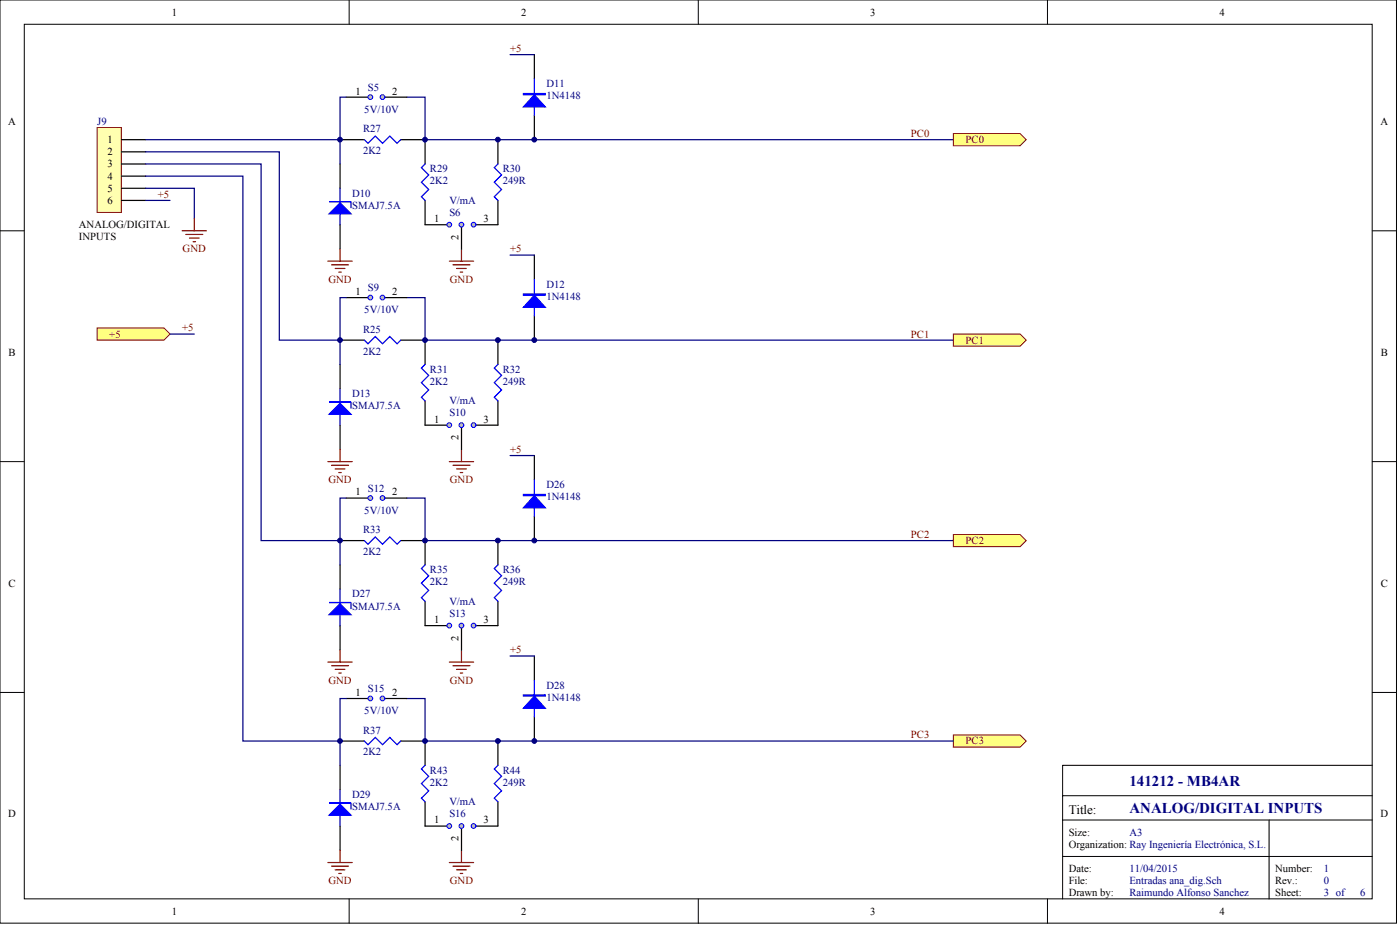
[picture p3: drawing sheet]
<svg xmlns="http://www.w3.org/2000/svg" width="487mm" height="321mm" viewBox="0 0 487 321" stroke-linecap="round" stroke-linejoin="round" font-family="sans-serif">
<defs><g id="words">
<g font-size="5.2" fill="#000080">
<text x="392.7" y="273.1">141212 - MB4AR</text>
<text x="392.7" y="282.4">ANALOG/DIGITAL INPUTS</text>
</g>
<text font-size="4.5" x="371.6" y="282.7">Title:</text>
<g font-size="3.7">
<text x="59.8" y="5.4">1</text>
<text x="181.2" y="5.4">2</text>
<text x="302.6" y="5.4">3</text>
<text x="424" y="5.4">4</text>
<text x="123.6" y="32.8">1</text>
<text x="136.4" y="32.8">2</text>
<text x="2.9" y="43.4">A</text>
<text x="480.1" y="43.4">A</text>
<text x="37.4" y="49.7">1</text>
<text x="37.4" y="54">2</text>
<text x="37.4" y="58.2">3</text>
<text x="37.4" y="62.4">4</text>
<text x="37.4" y="66.6">5</text>
<text x="37.4" y="70.8">6</text>
<text x="151" y="77.2">1</text>
<text x="168.1" y="77.2">3</text>
<text x="27.4" y="79.3">ANALOG/DIGITAL</text>
<text x="27.4" y="83.5">INPUTS</text>
<text x="159.4" y="83.4" transform="rotate(-90 159.4 83.4)">2</text>
<text x="123.6" y="102.5">1</text>
<text x="136.4" y="102.5">2</text>
<text x="3" y="123.6">B</text>
<text x="480.2" y="123.6">B</text>
<text x="151" y="146.8">1</text>
<text x="168.1" y="146.8">3</text>
<text x="159.4" y="153" transform="rotate(-90 159.4 153)">2</text>
<text x="123.6" y="172.1">1</text>
<text x="136.4" y="172.1">2</text>
<text x="3" y="203.8">C</text>
<text x="480.2" y="203.8">C</text>
<text x="151" y="216.5">1</text>
<text x="168.1" y="216.5">3</text>
<text x="159.4" y="222.6" transform="rotate(-90 159.4 222.6)">2</text>
<text x="123.6" y="241.8">1</text>
<text x="136.4" y="241.8">2</text>
<text x="2.9" y="284">D</text>
<text x="151" y="286.1">1</text>
<text x="168.1" y="286.1">3</text>
<text x="480.1" y="284">D</text>
<text x="159.4" y="292.3" transform="rotate(-90 159.4 292.3)">2</text>
<text x="371.6" y="290.3">Size:</text>
<text x="371.6" y="294.5">Organization: Ray Ingeniería Electrónica, S.L.</text>
<text x="371.6" y="303">Date:</text>
<text x="443.4" y="303">Number:</text>
<text x="371.6" y="307.2">File:</text>
<text x="371.6" y="311.4">Drawn by:</text>
<text x="443.4" y="311.4">Sheet:</text>
<text x="443.4" y="307.2">Rev.:</text>
<text x="59.8" y="317.8">1</text>
<text x="181.2" y="317.8">2</text>
<text x="302.6" y="317.8">3</text>
<text x="424" y="317.8">4</text>
</g>
<g font-size="3.7" fill="#800000">
<text x="177.4" y="18.1">+5</text>
<text x="316.7" y="47.6">PC0</text>
<text x="335.7" y="49.7">PC0</text>
<text x="54.9" y="68.7">+5</text>
<text x="63.5" y="87.7">GND</text>
<text x="177.4" y="87.7">+5</text>
<text x="114.2" y="98.3">GND</text>
<text x="156.4" y="98.3">GND</text>
<text x="38" y="117.3">+5</text>
<text x="63.3" y="115.2">+5</text>
<text x="316.7" y="117.3">PC1</text>
<text x="335.7" y="119.4">PC1</text>
<text x="177.4" y="157.4">+5</text>
<text x="114.2" y="167.9">GND</text>
<text x="156.4" y="167.9">GND</text>
<text x="316.7" y="186.9">PC2</text>
<text x="335.7" y="189">PC2</text>
<text x="177.4" y="227">+5</text>
<text x="114.2" y="237.6">GND</text>
<text x="156.4" y="237.6">GND</text>
<text x="316.7" y="256.6">PC3</text>
<text x="335.7" y="258.7">PC3</text>
<text x="114.2" y="307.2">GND</text>
<text x="156.4" y="307.2">GND</text>
</g>
<g font-size="3.7" fill="#000080">
<text x="128" y="31.6">S5</text>
<text x="190" y="30.3">D11</text>
<text x="190" y="34.5">1N4148</text>
<text x="126.7" y="39.2">5V/10V</text>
<text x="33.8" y="43.4">J9</text>
<text x="126.3" y="45.9">R27</text>
<text x="126.3" y="53.5">2K2</text>
<text x="149.5" y="59.9">R29</text>
<text x="174.8" y="59.9">R30</text>
<text x="149.5" y="64.1">2K2</text>
<text x="174.8" y="64.1">249R</text>
<text x="122.5" y="68.3">D10</text>
<text x="156.3" y="70.8">V/mA</text>
<text x="122.5" y="72.5">SMAJ7.5A</text>
<text x="156.3" y="75.1">S6</text>
<text x="128" y="101.2">S9</text>
<text x="190" y="100">D12</text>
<text x="190" y="104.2">1N4148</text>
<text x="126.7" y="108.8">5V/10V</text>
<text x="126.3" y="115.6">R25</text>
<text x="126.3" y="123.2">2K2</text>
<text x="149.5" y="129.5">R31</text>
<text x="174.8" y="129.5">R32</text>
<text x="122.5" y="137.9">D13</text>
<text x="149.5" y="133.7">2K2</text>
<text x="174.8" y="133.7">249R</text>
<text x="122.5" y="142.2">SMAJ7.5A</text>
<text x="156.3" y="140.5">V/mA</text>
<text x="156.3" y="144.7">S10</text>
<text x="128" y="170.9">S12</text>
<text x="190" y="169.6">D26</text>
<text x="190" y="173.8">1N4148</text>
<text x="126.7" y="178.5">5V/10V</text>
<text x="126.3" y="185.2">R33</text>
<text x="126.3" y="192.8">2K2</text>
<text x="149.5" y="199.2">R35</text>
<text x="149.5" y="203.4">2K2</text>
<text x="174.8" y="199.2">R36</text>
<text x="174.8" y="203.4">249R</text>
<text x="122.5" y="207.6">D27</text>
<text x="122.5" y="211.8">SMAJ7.5A</text>
<text x="156.3" y="214.3">S13</text>
<text x="156.3" y="210.1">V/mA</text>
<text x="190" y="239.3">D28</text>
<text x="128" y="240.5">S15</text>
<text x="190" y="243.5">1N4148</text>
<text x="126.7" y="248.1">5V/10V</text>
<text x="126.3" y="254.9">R37</text>
<text x="126.3" y="262.5">2K2</text>
<text x="149.5" y="268.8">R43</text>
<text x="174.8" y="268.8">R44</text>
<text x="149.5" y="273">2K2</text>
<text x="174.8" y="273">249R</text>
<text x="122.5" y="277.2">D29</text>
<text x="122.5" y="281.5">SMAJ7.5A</text>
<text x="156.3" y="279.8">V/mA</text>
<text x="156.3" y="284">S16</text>
<text x="392.7" y="290.3">A3</text>
<text x="392.7" y="303">11/04/2015</text>
<text x="460.3" y="303">1</text>
<text x="392.7" y="307.2">Entradas ana_dig.Sch</text>
<text x="392.7" y="311.4">Raimundo Alfonso Sanchez</text>
<text x="460.3" y="307.2">0</text>
<text x="460.3" y="311.4">3 of</text>
<text x="473" y="311.4">6</text>
</g>
</g></defs>
<g fill="#fff" stroke="#000" stroke-width=".35">
<path d="M0 0h485.6v320.7h-485.6z"/>
<path d="M8.4 8.4h468.8v303.9h-468.8z"/>
</g>
<g fill="none" stroke="#000" stroke-width=".35">
<path d="M121.4 0v8.4M242.8 0v8.4M364.2 0v8.4M0 80.2h8.4M477.2 80.2h8.5M0 160.4h8.4M477.2 160.4h8.5M0 240.6h8.4M477.2 240.6h8.5M477.2 276.5h-107.7v35.8M369.5 284.9h107.7M369.5 297.6h107.7"/>
<path d="M441.3 297.6v14.7M121.4 312.3v8.5M242.8 312.3v8.5M364.2 312.3v8.5"/>
</g>
<path d="M33.8 44.3h8.4v29.5h-8.4z" fill="#ffffb0" stroke="#800000" stroke-width=".35"/>
<path d="M42.2 48.5h8.5M42.2 52.8h8.5M42.2 57h8.5M42.2 61.2h8.5M42.2 65.4h8.5M42.2 69.6h8.5" fill="none" stroke="#000" stroke-width=".42"/>
<path d="M141.5 33.8h6.3v14.7h183.7M50.7 65.4h16.9v10.6M141.5 103.4h6.3v14.8h183.7M141.5 173h6.3v14.8h183.7" fill="none" stroke="#000080" stroke-width=".42"/>
<g fill="#ffff80" stroke="#800000" stroke-width=".35">
<path d="M331.5 46.4h23.2l2.1 2.1-2.1 2.1h-23.2z" fill-rule="evenodd"/>
<path d="M331.5 116.1h23.2l2.1 2.1-2.1 2.1h-23.2z" fill-rule="evenodd"/>
<path d="M331.5 185.7h23.2l2.1 2.1-2.1 2.1h-23.2z" fill-rule="evenodd"/>
<path d="M331.5 255.4h23.2l2.1 2.1-2.1 2.1h-23.2z" fill-rule="evenodd"/>
<path d="M33.8 114h23.2l2.1 2.1-2.1 2.1h-23.2z" fill-rule="evenodd"/>
</g>
<path d="M50.7 69.6h8.4M59.1 116.1h8.5M141.5 242.7h6.3v14.8h183.7" fill="none" stroke="#000080" stroke-width=".42"/>
<path d="M27.4 76h35.9v8.4h-35.9z" fill="#fff" stroke="#fff" stroke-width=".35"/>
<path d="M118.2 48.5h8.5M139.4 48.5h8.4v8.5M173.1 48.5v8.5M147.8 69.6v8.5h8.5M160.5 78.1v8.4M173.1 69.6v8.5h-8.4" fill="none" stroke="#000" stroke-width=".42"/>
<path d="M126.7 48.5l1.3 1.3 2.5-2.5 2.5 2.5 2.6-2.5 2.5 2.5 1.3-1.3M147.8 57l-1.3 1.2 2.6 2.6-2.6 2.5 2.6 2.5-2.6 2.6 1.3 1.2M173.1 57l-1.2 1.2 2.5 2.6-2.5 2.5 2.5 2.5-2.5 2.6 1.2 1.2" fill="none" stroke="#00f" stroke-width=".42"/>
<path d="M156.3 90.7h8.4M157.5 92h5.9M158.8 93.3h3.4M160.1 94.5h.8M160.5 86.5v4.2" fill="none" stroke="#800000" stroke-width=".42"/>
<g fill="#c0c0c0" stroke="#00f" stroke-width=".35">
<circle cx="156.2" cy="78.1" r=".82"/>
<circle cx="160.5" cy="78.1" r=".82"/>
<circle cx="164.7" cy="78.1" r=".82"/>
</g>
<path d="M185.8 27.4v12.7M118.2 65.4v12.7M122 70.1v2.1" fill="none" stroke="#00f" stroke-width=".42"/>
<g fill="#00f" stroke="#00f" stroke-width=".42">
<path d="M114.4 74.3l3.8-3.8 3.8 3.8z"/>
<path d="M185.8 32.9l3.8 4.2h-7.6z"/>
<path d="M114.4 70.1h7.6z" fill-rule="evenodd"/>
<path d="M182 32.5h7.6v.4h-7.6z" fill-rule="evenodd"/>
</g>
<path d="M185.8 19v8.4M120.4 33.8h8.4M133 33.8h8.5M118.2 57v8.4M185.8 40.1v8.4M118.2 78.1v8.4" fill="none" stroke="#000" stroke-width=".42"/>
<path d="M114 90.7h8.5M115.3 92h5.9M116.6 93.3h3.3M117.8 94.5h.9M118.2 86.5v4.2" fill="none" stroke="#800000" stroke-width=".42"/>
<path d="M177.4 19h8.4" fill="none" stroke="#000080" stroke-width=".42"/>
<g fill="#c0c0c0" stroke="#00f" stroke-width=".35">
<circle cx="128.8" cy="33.7" r=".82"/>
<circle cx="133" cy="33.7" r=".82"/>
</g>
<path d="M120.4 33.8h-2.2v14.7" fill="none" stroke="#000080" stroke-width=".42"/>
<path d="M118.2 118.2h8.5M139.4 118.2h8.4v8.4M173.1 118.2v8.4M147.8 139.3v8.4h8.5M173.1 139.3v8.4h-8.4M160.5 147.7v8.5" fill="none" stroke="#000" stroke-width=".42"/>
<path d="M126.7 118.2l1.3 1.2 2.5-2.5 2.5 2.5 2.6-2.5 2.5 2.5 1.3-1.2M147.8 126.6l-1.3 1.3 2.6 2.5-2.6 2.6 2.6 2.5-2.6 2.5 1.3 1.3M173.1 126.6l-1.2 1.3 2.5 2.5-2.5 2.6 2.5 2.5-2.5 2.5 1.2 1.3" fill="none" stroke="#00f" stroke-width=".42"/>
<path d="M160.5 156.2v4.2M156.3 160.4h8.4M157.5 161.7h5.9M158.8 162.9h3.4M160.1 164.2h.8" fill="none" stroke="#800000" stroke-width=".42"/>
<g fill="#c0c0c0" stroke="#00f" stroke-width=".35">
<circle cx="156.2" cy="147.7" r=".82"/>
<circle cx="160.5" cy="147.7" r=".82"/>
<circle cx="164.7" cy="147.7" r=".82"/>
</g>
<path d="M185.8 97.1v12.6M118.2 135.1v12.6M122 139.7v2.1" fill="none" stroke="#00f" stroke-width=".42"/>
<g fill="#00f" stroke="#00f" stroke-width=".42">
<path d="M114.4 143.9l3.8-3.8 3.8 3.8z"/>
<path d="M185.8 102.6l3.8 4.2h-7.6z"/>
<path d="M114.4 139.7h7.6z" fill-rule="evenodd"/>
<path d="M182 102.1h7.6v.5h-7.6z" fill-rule="evenodd"/>
</g>
<path d="M185.8 88.6v8.5M120.4 103.4h8.4M133 103.4h8.5M185.8 109.7v8.5M118.2 126.6v8.5M118.2 147.7v8.5" fill="none" stroke="#000" stroke-width=".42"/>
<path d="M118.2 156.2v4.2M114 160.4h8.5M115.3 161.7h5.9M116.6 162.9h3.3M117.8 164.2h.9" fill="none" stroke="#800000" stroke-width=".42"/>
<path d="M177.4 88.6h8.4" fill="none" stroke="#000080" stroke-width=".42"/>
<g fill="#c0c0c0" stroke="#00f" stroke-width=".35">
<circle cx="128.8" cy="103.4" r=".82"/>
<circle cx="133" cy="103.4" r=".82"/>
</g>
<path d="M120.4 103.4h-2.2v14.8" fill="none" stroke="#000080" stroke-width=".42"/>
<path d="M118.2 187.8h8.5M139.4 187.8h8.4v8.5M173.1 187.8v8.5M147.8 208.9v8.5h8.5M160.5 217.4v8.4M173.1 208.9v8.5h-8.4" fill="none" stroke="#000" stroke-width=".42"/>
<path d="M126.7 187.8l1.3 1.3 2.5-2.5 2.5 2.5 2.6-2.5 2.5 2.5 1.3-1.3M147.8 196.3l-1.3 1.2 2.6 2.6-2.6 2.5 2.6 2.5-2.6 2.6 1.3 1.2M173.1 196.3l-1.2 1.2 2.5 2.6-2.5 2.5 2.5 2.5-2.5 2.6 1.2 1.2" fill="none" stroke="#00f" stroke-width=".42"/>
<path d="M156.3 230h8.4M157.5 231.3h5.9M158.8 232.6h3.4M160.1 233.8h.8M160.5 225.8v4.2" fill="none" stroke="#800000" stroke-width=".42"/>
<g fill="#c0c0c0" stroke="#00f" stroke-width=".35">
<circle cx="156.2" cy="217.3" r=".82"/>
<circle cx="160.5" cy="217.3" r=".82"/>
<circle cx="164.7" cy="217.3" r=".82"/>
</g>
<path d="M185.8 166.7v12.7M118.2 204.7v12.7M122 209.3v2.2" fill="none" stroke="#00f" stroke-width=".42"/>
<g fill="#00f" stroke="#00f" stroke-width=".42">
<path d="M114.4 213.6l3.8-3.8 3.8 3.8z"/>
<path d="M185.8 172.2l3.8 4.2h-7.6z"/>
<path d="M114.4 209.3h7.6z" fill-rule="evenodd"/>
<path d="M182 171.8h7.6v.4h-7.6z" fill-rule="evenodd"/>
</g>
<path d="M185.8 158.3v8.4M120.4 173h8.4M133 173h8.5M185.8 179.4v8.4M118.2 196.3v8.4M118.2 217.4v8.4" fill="none" stroke="#000" stroke-width=".42"/>
<path d="M114 230h8.5M115.3 231.3h5.9M116.6 232.6h3.3M117.8 233.8h.9M118.2 225.8v4.2" fill="none" stroke="#800000" stroke-width=".42"/>
<path d="M177.4 158.3h8.4" fill="none" stroke="#000080" stroke-width=".42"/>
<g fill="#c0c0c0" stroke="#00f" stroke-width=".35">
<circle cx="128.8" cy="173" r=".82"/>
<circle cx="133" cy="173" r=".82"/>
</g>
<path d="M120.4 173h-2.2v14.8" fill="none" stroke="#000080" stroke-width=".42"/>
<path d="M118.2 257.5h8.5M139.4 257.5h8.4v8.4M173.1 257.5v8.4M147.8 278.6v8.4h8.5M173.1 278.6v8.4h-8.4M160.5 287v8.5" fill="none" stroke="#000" stroke-width=".42"/>
<path d="M126.7 257.5l1.3 1.2 2.5-2.5 2.5 2.5 2.6-2.5 2.5 2.5 1.3-1.2M147.8 265.9l-1.3 1.3 2.6 2.5-2.6 2.5 2.6 2.6-2.6 2.5 1.3 1.3M173.1 265.9l-1.2 1.3 2.5 2.5-2.5 2.5 2.5 2.6-2.5 2.5 1.2 1.3" fill="none" stroke="#00f" stroke-width=".42"/>
<path d="M156.3 299.7h8.4M160.5 295.5v4.2M157.5 300.9h5.9M158.8 302.2h3.4M160.1 303.5h.8" fill="none" stroke="#800000" stroke-width=".42"/>
<g fill="#c0c0c0" stroke="#00f" stroke-width=".35">
<circle cx="156.2" cy="287" r=".82"/>
<circle cx="160.5" cy="287" r=".82"/>
<circle cx="164.7" cy="287" r=".82"/>
</g>
<path d="M185.8 236.4v12.6M118.2 274.4v12.6M122 279v2.1" fill="none" stroke="#00f" stroke-width=".42"/>
<g fill="#00f" stroke="#00f" stroke-width=".42">
<path d="M114.4 283.2l3.8-3.8 3.8 3.8z"/>
<path d="M185.8 241.9l3.8 4.2h-7.6z"/>
<path d="M114.4 279h7.6z" fill-rule="evenodd"/>
<path d="M182 241.4h7.6v.5h-7.6z" fill-rule="evenodd"/>
</g>
<path d="M185.8 227.9v8.5M120.4 242.7h8.4M133 242.7h8.5M185.8 249v8.5M118.2 265.9v8.5M118.2 287v8.5" fill="none" stroke="#000" stroke-width=".42"/>
<path d="M114 299.7h8.5M118.2 295.5v4.2M115.3 300.9h5.9M116.6 302.2h3.3M117.8 303.5h.9" fill="none" stroke="#800000" stroke-width=".42"/>
<path d="M177.4 227.9h8.4" fill="none" stroke="#000080" stroke-width=".42"/>
<g fill="#c0c0c0" stroke="#00f" stroke-width=".35">
<circle cx="128.8" cy="242.7" r=".82"/>
<circle cx="133" cy="242.7" r=".82"/>
</g>
<path d="M50.7 48.5h67.5v8.5M50.7 52.8h46.4v65.4h21.1v8.4M50.7 57h40.1v130.8h27.4v8.5M50.7 61.2h33.8v196.3h33.7v8.4M120.4 242.7h-2.2v14.8" fill="none" stroke="#000080" stroke-width=".42"/>
<path d="M67.6 76v4.2M63.3 80.2h8.5M64.6 81.5h5.9M65.9 82.7h3.4M67.1 84h.9" fill="none" stroke="#800000" stroke-width=".42"/>
<path d="M477.2 265.9h-107.7v10.6M441.3 284.9v12.7" fill="none" stroke="#000" stroke-width=".35"/>
<g fill="#000080" stroke="#000080" stroke-width=".35">
<circle cx="118.2" cy="257.4" r=".82"/>
<circle cx="118.2" cy="187.8" r=".82"/>
<circle cx="118.2" cy="118.2" r=".82"/>
<circle cx="118.2" cy="48.5" r=".82"/>
<circle cx="147.8" cy="257.4" r=".82"/>
<circle cx="147.8" cy="187.8" r=".82"/>
<circle cx="147.8" cy="118.2" r=".82"/>
<circle cx="147.8" cy="48.5" r=".82"/>
<circle cx="173.1" cy="257.4" r=".82"/>
<circle cx="173.1" cy="187.8" r=".82"/>
<circle cx="173.1" cy="118.2" r=".82"/>
<circle cx="173.1" cy="48.5" r=".82"/>
<circle cx="185.8" cy="257.4" r=".82"/>
<circle cx="185.8" cy="187.8" r=".82"/>
<circle cx="185.8" cy="118.2" r=".82"/>
<circle cx="185.8" cy="48.5" r=".82"/>
</g>
<use href="#words"/>
</svg>
